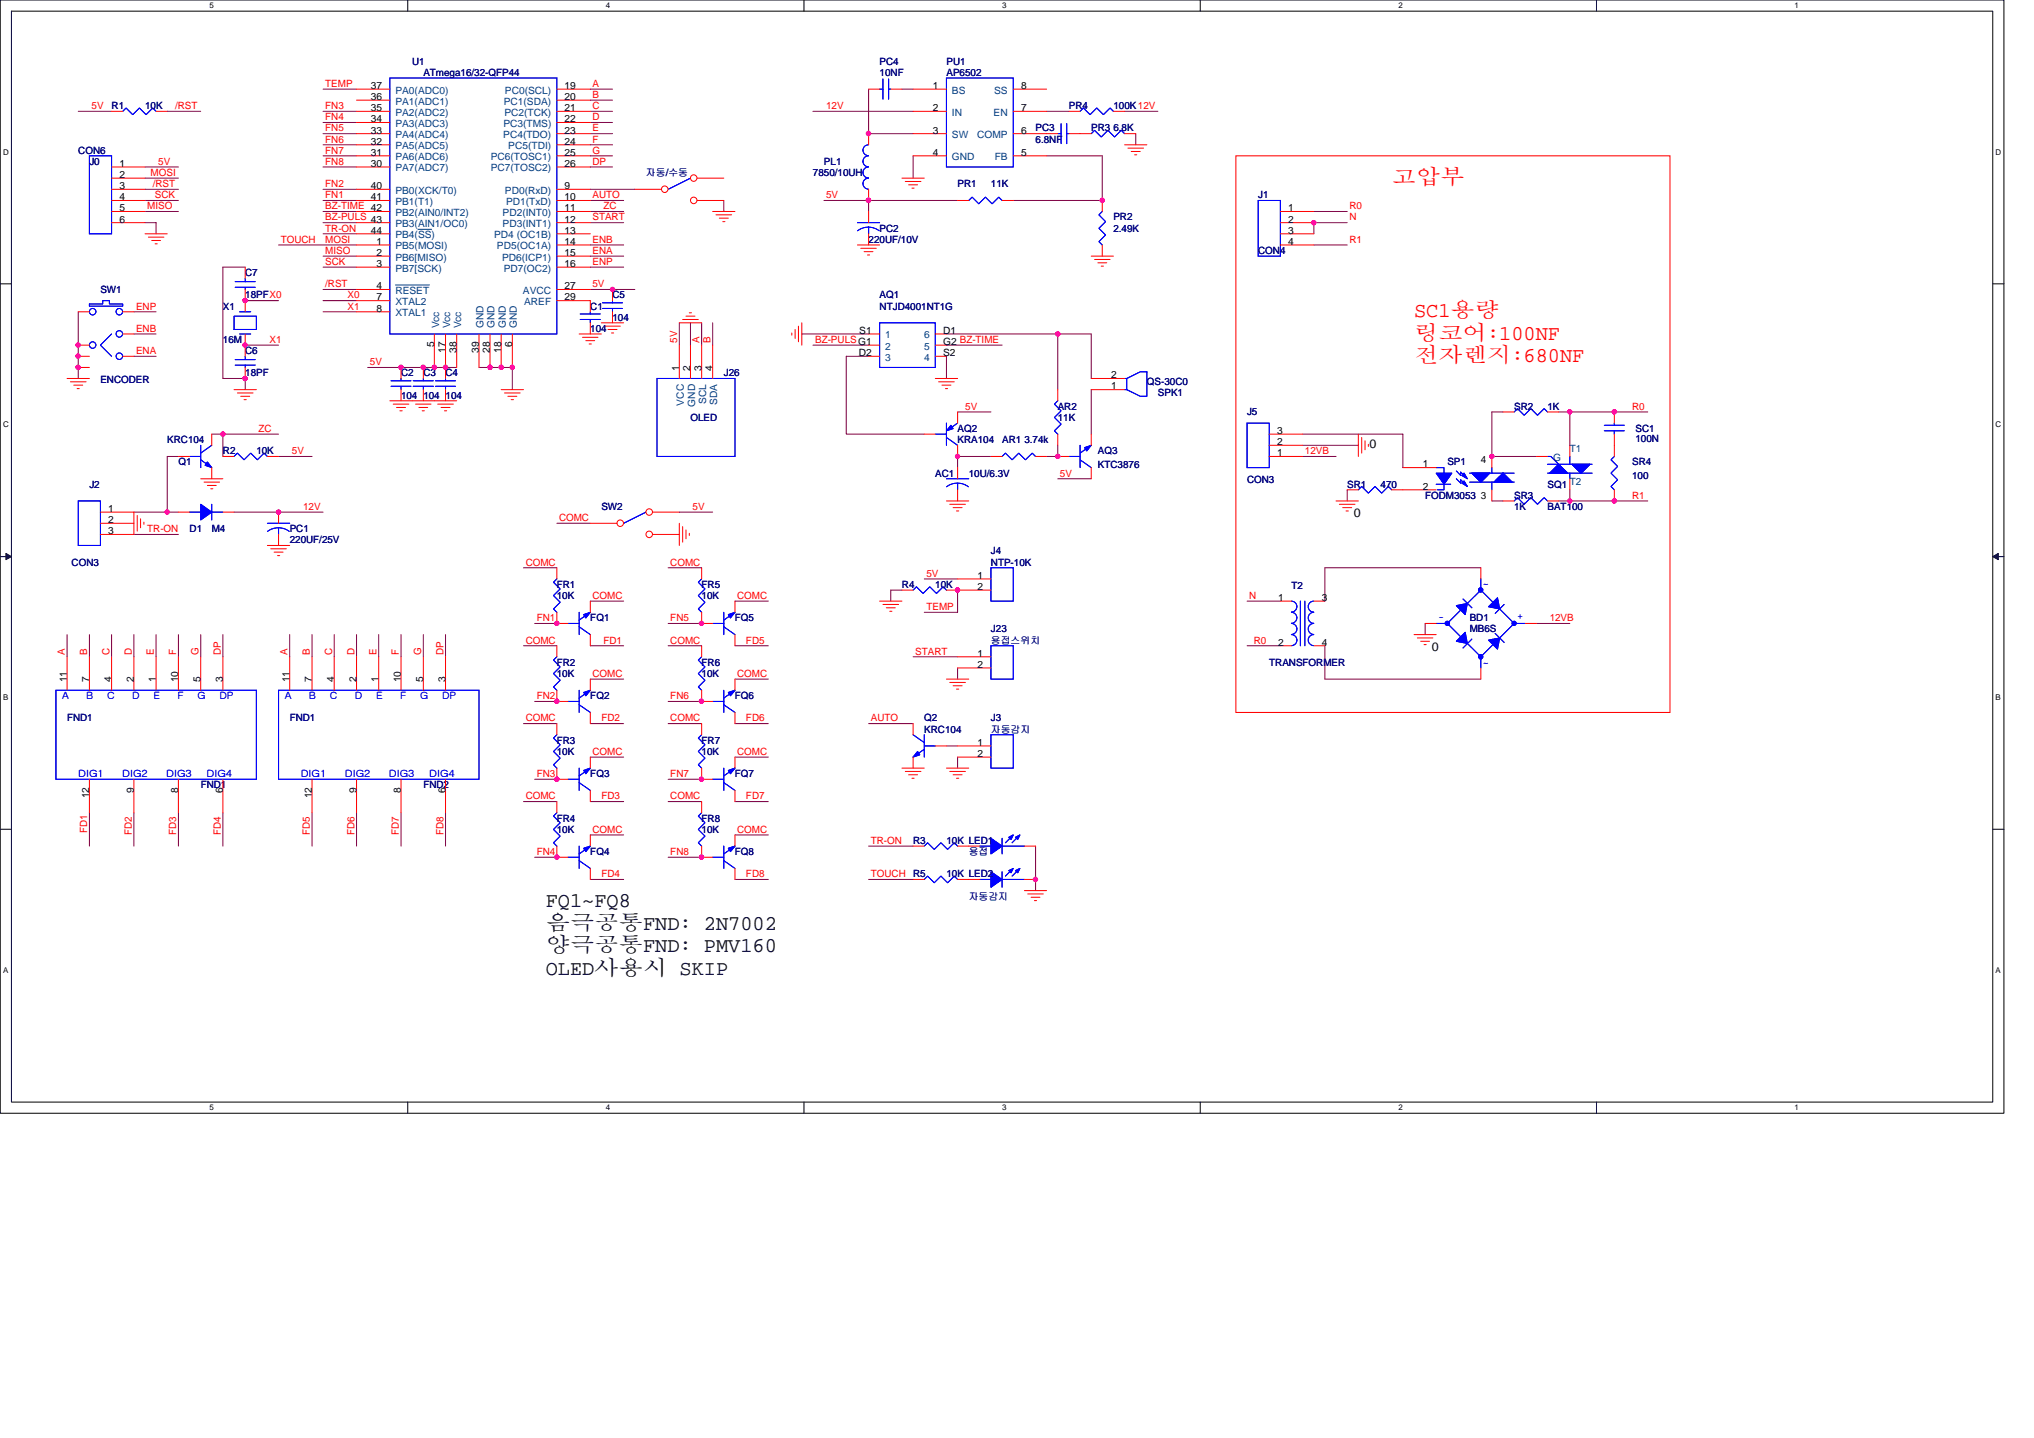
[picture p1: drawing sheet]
<svg xmlns="http://www.w3.org/2000/svg" width="297mm" height="210mm" viewBox="0 0 297 210" stroke-linecap="round" stroke-linejoin="round" font-family="sans-serif">
<defs><g id="words">
<g font-size="3.1" fill="#f00">
<text x="203.2" y="26.8">고압부</text>
<text x="206.5" y="46.3">SC1용량</text>
<text x="206.5" y="49.6">링코어:100NF</text>
<text x="206.5" y="52.9">전자렌지:680NF</text>
</g>
<g font-size="3.1">
<text x="79.7" y="135.8">음극공통FND: 2N7002</text>
<text x="79.7" y="132.5">FQ1~FQ8</text>
<text x="79.7" y="139">양극공통FND: PMV160</text>
<text x="79.7" y="142.3">OLED사용시 SKIP</text>
</g>
<g font-size="1.8">
<text x="200" y="65.5">0</text>
<text x="197.7" y="75.6">0</text>
<text x="209.1" y="95.1">0</text>
</g>
<g font-size="1.5" fill="#000080">
<text x="60.2" y="9.4">U1</text>
<text x="61.8" y="11.1">ATmega16/32-QFP44</text>
<text x="128.5" y="9.4">PC4</text>
<text x="128.5" y="11.1">10NF</text>
<text x="138.2" y="9.4">PU1</text>
<text x="138.2" y="11.1">AP6502</text>
<text x="16.3" y="15.9">R1</text>
<text x="21.2" y="15.9">10K</text>
<text x="156.1" y="15.9">PR4</text>
<text x="162.6" y="15.9">100K12V</text>
<text x="11.4" y="22.5">CON6</text>
<text x="151.2" y="19.2">PC3</text>
<text x="151.2" y="20.8">6.8NF</text>
<text x="159.4" y="19.2">PR3 6.8K</text>
<text x="13.1" y="24.1">J0</text>
<text x="94.3" y="25.7">자동/수동</text>
<text x="118.7" y="25.7">7850/10UH</text>
<text x="120.3" y="24.1">PL1</text>
<text x="139.8" y="27.3">PR1</text>
<text x="144.7" y="27.3">11K</text>
<text x="183.7" y="29">J1</text>
<text x="126.8" y="35.5">220UF/10V</text>
<text x="128.5" y="33.8">PC2</text>
<text x="162.6" y="32.2">PR2</text>
<text x="162.6" y="33.8">2.49K</text>
<text x="35.8" y="40.3">C7</text>
<text x="183.7" y="37.1">CON4</text>
<text x="14.7" y="42.8">SW1</text>
<text x="32.6" y="45.2">X1</text>
<text x="35.8" y="43.6">18PFX0</text>
<text x="86.2" y="45.2">C1</text>
<text x="89.4" y="43.6">C5</text>
<text x="89.4" y="46.8">104</text>
<text x="128.5" y="43.6">AQ1</text>
<text x="128.5" y="45.2">NTJD4001NT1G</text>
<text x="32.6" y="50.1">16M</text>
<text x="35.8" y="51.7">C6</text>
<text x="86.2" y="48.5">104</text>
<text x="14.7" y="55.9">ENCODER</text>
<text x="35.8" y="55">18PF</text>
<text x="58.6" y="55">C2</text>
<text x="58.6" y="58.2">104</text>
<text x="61.8" y="55">C3</text>
<text x="61.8" y="58.2">104</text>
<text x="65.1" y="55">C4</text>
<text x="65.1" y="58.2">104</text>
<text x="105.7" y="55">J26</text>
<text x="154.5" y="59.8">AR2</text>
<text x="167.5" y="56.3">QS-30C0</text>
<text x="169.1" y="57.9">SPK1</text>
<text x="221.1" y="59.8">SR2</text>
<text x="226" y="59.8">1K</text>
<text x="24.4" y="64.7">KRC104</text>
<text x="100.8" y="61.5">OLED</text>
<text x="139.8" y="63.1">AQ2</text>
<text x="139.8" y="64.7">KRA104</text>
<text x="146.3" y="64.7">AR1 3.74k</text>
<text x="154.5" y="61.5">11K</text>
<text x="182.1" y="60.6">J5</text>
<text x="238.8" y="63.1">SC1</text>
<text x="238.8" y="64.6">100N</text>
<text x="13.1" y="71.2">J2</text>
<text x="26.1" y="68">Q1</text>
<text x="32.6" y="66.3">R2</text>
<text x="37.4" y="66.3">10K</text>
<text x="136.6" y="69.6">AC1</text>
<text x="141.5" y="69.6">10U/6.3V</text>
<text x="160.3" y="66.3">AQ3</text>
<text x="160.3" y="68.3">KTC3876</text>
<text x="182.1" y="70.6">CON3</text>
<text x="196.7" y="71.2">SR1</text>
<text x="201.6" y="71.2">470</text>
<text x="211.4" y="68">SP1</text>
<text x="226" y="71.2">SQ1 T2</text>
<text x="238.4" y="68">SR4</text>
<text x="238.4" y="69.9">100</text>
<text x="27.7" y="77.7">D1</text>
<text x="30.9" y="77.7">M4</text>
<text x="42.3" y="77.7">PC1</text>
<text x="87.8" y="74.5">SW2</text>
<text x="208.1" y="72.8">FODM3053</text>
<text x="221.1" y="72.8">SR3</text>
<text x="221.1" y="74.5">1K</text>
<text x="226" y="74.5">BAT100</text>
<text x="10.5" y="82.6">CON3</text>
<text x="42.3" y="79.4">220UF/25V</text>
<text x="144.7" y="81">J4</text>
<text x="144.7" y="82.6">NTP-10K</text>
<text x="81.3" y="85.9">FR1</text>
<text x="81.3" y="87.5">10K</text>
<text x="102.5" y="85.9">FR5</text>
<text x="102.5" y="87.5">10K</text>
<text x="131.7" y="85.9">R4</text>
<text x="136.6" y="85.9">10K</text>
<text x="188.6" y="86">T2</text>
<text x="86.2" y="90.7">FQ1</text>
<text x="107.3" y="90.7">FQ5</text>
<text x="144.7" y="92.4">J23</text>
<text x="144.7" y="94">용접스위치</text>
<text x="214.6" y="90.7">BD1</text>
<text x="214.6" y="92.4">MB6S</text>
<text x="81.3" y="97.2">FR2</text>
<text x="81.3" y="98.8">10K</text>
<text x="102.5" y="97.2">FR6</text>
<text x="102.5" y="98.8">10K</text>
<text x="185.4" y="97.2">TRANSFORMER</text>
<text x="9.8" y="105.3">FND1</text>
<text x="42.3" y="105.3">FND1</text>
<text x="86.2" y="102.1">FQ2</text>
<text x="107.3" y="102.1">FQ6</text>
<text x="135" y="105.3">Q2</text>
<text x="135" y="107">KRC104</text>
<text x="144.7" y="105.3">J3</text>
<text x="144.7" y="107">자동감지</text>
<text x="81.3" y="108.6">FR3</text>
<text x="81.3" y="110.2">10K</text>
<text x="86.2" y="113.5">FQ3</text>
<text x="102.5" y="108.6">FR7</text>
<text x="102.5" y="110.2">10K</text>
<text x="107.3" y="113.5">FQ7</text>
<text x="29.3" y="115.1">FND1</text>
<text x="61.8" y="115.1">FND2</text>
<text x="81.3" y="120">FR4</text>
<text x="102.5" y="120">FR8</text>
<text x="81.3" y="121.6">10K</text>
<text x="86.2" y="124.9">FQ4</text>
<text x="102.5" y="121.6">10K</text>
<text x="107.3" y="124.9">FQ8</text>
<text x="133.3" y="123.2">R3</text>
<text x="138.2" y="123.2">10K LED1</text>
<text x="141.5" y="124.9">용접</text>
<text x="133.3" y="128.1">R5</text>
<text x="138.2" y="128.1">10K LED2</text>
<text x="141.5" y="131.4">자동감지</text>
</g>
<g font-size="1.5" fill="#f00">
<text x="13.4" y="15.9">5V</text>
<text x="25.6" y="15.9">/RST</text>
<text x="47.5" y="15.9">FN3</text>
<text x="47.5" y="17.6">FN4</text>
<text x="47.5" y="12.7">TEMP</text>
<text x="86.5" y="17.6">D</text>
<text x="86.5" y="14.3">B</text>
<text x="86.5" y="12.7">A</text>
<text x="86.5" y="15.9">C</text>
<text x="120.6" y="15.9">12V</text>
<text x="47.5" y="19.2">FN5</text>
<text x="47.5" y="20.8">FN6</text>
<text x="47.5" y="22.4">FN7</text>
<text x="86.5" y="19.2">E</text>
<text x="86.5" y="20.8">F</text>
<text x="86.5" y="22.4">G</text>
<text x="22" y="25.7">MOSI</text>
<text x="22.3" y="27.3">/RST</text>
<text x="22.6" y="29">SCK</text>
<text x="23.1" y="24.1">5V</text>
<text x="47.5" y="24.1">FN8</text>
<text x="47.5" y="27.3">FN2</text>
<text x="47.5" y="29">FN1</text>
<text x="86.5" y="24.1">DP</text>
<text x="86.5" y="29">AUTO</text>
<text x="120.6" y="29">5V</text>
<text x="21.5" y="30.6">MISO</text>
<text x="41" y="35.5">TOUCH</text>
<text x="47.5" y="33.8">TR-ON</text>
<text x="47.5" y="30.6">BZ-TIME 42</text>
<text x="47.5" y="32.2">BZ-PULS 43</text>
<text x="47.5" y="35.5">MOSI</text>
<text x="86.5" y="35.5">ENB</text>
<text x="86.5" y="32.2">START</text>
<text x="88.1" y="30.6">ZC</text>
<text x="197.1" y="30.6">R0</text>
<text x="197.1" y="32.2">N</text>
<text x="197.1" y="35.5">R1</text>
<text x="47.5" y="37.1">MISO</text>
<text x="47.5" y="38.7">SCK</text>
<text x="47.5" y="42">/RST</text>
<text x="86.5" y="37.1">ENA</text>
<text x="86.5" y="38.7">ENP</text>
<text x="86.5" y="42">5V</text>
<text x="19.9" y="45.2">ENP</text>
<text x="50.8" y="45.2">X1</text>
<text x="50.8" y="43.6">X0</text>
<text x="19.9" y="48.5">ENB</text>
<text x="19.9" y="51.7">ENA</text>
<text x="39.4" y="50.1">X1</text>
<text x="54" y="53.3">5V</text>
<text x="98.9" y="50.1" transform="rotate(-90 98.9 50.1)">5V</text>
<text x="102.1" y="50.1" transform="rotate(-90 102.1 50.1)">A</text>
<text x="103.8" y="50.1" transform="rotate(-90 103.8 50.1)">B</text>
<text x="119" y="50.1">BZ-PULSG1</text>
<text x="141" y="59.8">5V</text>
<text x="238.4" y="59.8">R0</text>
<text x="37.8" y="63.1">ZC</text>
<text x="42.6" y="66.3">5V</text>
<text x="154.8" y="69.6">5V</text>
<text x="190.6" y="66.3">12VB</text>
<text x="21.5" y="77.7">TR-ON</text>
<text x="44.3" y="74.5">12V</text>
<text x="81.6" y="76.1">COMC</text>
<text x="101.2" y="74.5">5V</text>
<text x="238.4" y="72.8">R1</text>
<text x="76.8" y="82.6">COMC</text>
<text x="97.9" y="82.6">COMC</text>
<text x="86.5" y="87.5">COMC</text>
<text x="107.7" y="87.5">COMC</text>
<text x="135.3" y="89.1">TEMP</text>
<text x="135.3" y="84.2">5V</text>
<text x="182.4" y="87.5">N</text>
<text x="9.5" y="95.6" transform="rotate(-90 9.5 95.6)">A</text>
<text x="12.7" y="95.6" transform="rotate(-90 12.7 95.6)">B</text>
<text x="16" y="95.6" transform="rotate(-90 16 95.6)">C</text>
<text x="19.2" y="95.6" transform="rotate(-90 19.2 95.6)">D</text>
<text x="22.5" y="95.6" transform="rotate(-90 22.5 95.6)">E</text>
<text x="25.7" y="95.6" transform="rotate(-90 25.7 95.6)">F</text>
<text x="29" y="95.6" transform="rotate(-90 29 95.6)">G</text>
<text x="32.2" y="95.6" transform="rotate(-90 32.2 95.6)">DP</text>
<text x="42" y="95.6" transform="rotate(-90 42 95.6)">A</text>
<text x="45.3" y="95.6" transform="rotate(-90 45.3 95.6)">B</text>
<text x="48.5" y="95.6" transform="rotate(-90 48.5 95.6)">C</text>
<text x="51.7" y="95.6" transform="rotate(-90 51.7 95.6)">D</text>
<text x="55" y="95.6" transform="rotate(-90 55 95.6)">E</text>
<text x="58.2" y="95.6" transform="rotate(-90 58.2 95.6)">F</text>
<text x="61.5" y="95.6" transform="rotate(-90 61.5 95.6)">G</text>
<text x="64.7" y="95.6" transform="rotate(-90 64.7 95.6)">DP</text>
<text x="76.8" y="94">COMC</text>
<text x="78.4" y="90.7">FN1</text>
<text x="88.1" y="94">FD1</text>
<text x="97.9" y="90.7">FN5</text>
<text x="97.9" y="94">COMC</text>
<text x="108.9" y="94">FD5</text>
<text x="133.7" y="95.6">START</text>
<text x="183.1" y="94">R0</text>
<text x="226.3" y="90.7">12VB</text>
<text x="86.5" y="98.8">COMC</text>
<text x="107.7" y="98.8">COMC</text>
<text x="76.8" y="105.3">COMC</text>
<text x="78.4" y="102.1">FN2</text>
<text x="87.8" y="105.3">FD2</text>
<text x="97.9" y="102.1">FN6</text>
<text x="97.9" y="105.3">COMC</text>
<text x="108.9" y="105.3">FD6</text>
<text x="127.2" y="105.3">AUTO</text>
<text x="78.4" y="113.5">FN3</text>
<text x="86.5" y="110.2">COMC</text>
<text x="97.9" y="113.5">FN7</text>
<text x="107.7" y="110.2">COMC</text>
<text x="76.8" y="116.7">COMC</text>
<text x="87.8" y="116.7">FD3</text>
<text x="97.9" y="116.7">COMC</text>
<text x="108.9" y="116.7">FD7</text>
<text x="12.7" y="121.6" transform="rotate(-90 12.7 121.6)">FD1</text>
<text x="19.2" y="121.9" transform="rotate(-90 19.2 121.9)">FD2</text>
<text x="25.7" y="121.9" transform="rotate(-90 25.7 121.9)">FD3</text>
<text x="32.2" y="121.9" transform="rotate(-90 32.2 121.9)">FD4</text>
<text x="45.3" y="121.9" transform="rotate(-90 45.3 121.9)">FD5</text>
<text x="51.7" y="121.9" transform="rotate(-90 51.7 121.9)">FD6</text>
<text x="58.2" y="121.9" transform="rotate(-90 58.2 121.9)">FD7</text>
<text x="64.7" y="121.9" transform="rotate(-90 64.7 121.9)">FD8</text>
<text x="78.4" y="124.9">FN4</text>
<text x="86.5" y="121.6">COMC</text>
<text x="97.9" y="124.9">FN8</text>
<text x="107.7" y="121.6">COMC</text>
<text x="127.2" y="123.2">TR-ON</text>
<text x="87.8" y="128.1">FD4</text>
<text x="108.9" y="128.1">FD8</text>
<text x="127.2" y="128.1">TOUCH</text>
</g>
<g font-size="1.5">
<text x="54.1" y="17.9">34</text>
<text x="54.1" y="13">37</text>
<text x="54.1" y="14.6">36</text>
<text x="54.1" y="16.2">35</text>
<text x="82.5" y="16.2">21</text>
<text x="82.5" y="17.9">22</text>
<text x="82.5" y="14.6">20</text>
<text x="82.5" y="13">19</text>
<text x="136.2" y="13">1</text>
<text x="136.2" y="16.2">2</text>
<text x="149.1" y="16.2">7</text>
<text x="149.1" y="13">8</text>
<text x="54.1" y="19.5">33</text>
<text x="54.1" y="21.1">32</text>
<text x="54.1" y="22.7">31</text>
<text x="82.5" y="21.1">24</text>
<text x="82.5" y="22.7">25</text>
<text x="82.5" y="19.5">23</text>
<text x="136.2" y="19.5">3</text>
<text x="136.2" y="22.7">4</text>
<text x="149.1" y="22.7">5</text>
<text x="149.1" y="19.5">6</text>
<text x="17.4" y="24.4">1</text>
<text x="17.4" y="26">2</text>
<text x="17.4" y="27.6">3</text>
<text x="17.4" y="29.3">4</text>
<text x="54.1" y="29.3">41</text>
<text x="54.1" y="24.4">30</text>
<text x="54.1" y="27.6">40</text>
<text x="82.5" y="27.6">9</text>
<text x="82.5" y="29.3">10</text>
<text x="82.5" y="24.4">26</text>
<text x="17.4" y="30.9">5</text>
<text x="17.4" y="32.5">6</text>
<text x="54.1" y="34.1">44</text>
<text x="55" y="35.8">1</text>
<text x="82.5" y="30.9">11</text>
<text x="82.5" y="32.5">12</text>
<text x="82.5" y="35.8">14</text>
<text x="82.5" y="34.1">13</text>
<text x="188.1" y="30.9">1</text>
<text x="188.1" y="32.5">2</text>
<text x="188.1" y="34.1">3</text>
<text x="188.1" y="35.8">4</text>
<text x="55" y="39">3</text>
<text x="55" y="37.4">2</text>
<text x="82.5" y="39">16</text>
<text x="82.5" y="37.4">15</text>
<text x="55" y="43.9">7</text>
<text x="55" y="45.5">8</text>
<text x="55" y="42.2">4</text>
<text x="82.5" y="42.2">27</text>
<text x="82.5" y="43.9">29</text>
<text x="63.4" y="50.7" transform="rotate(-90 63.4 50.7)">5</text>
<text x="65" y="51.6" transform="rotate(-90 65 51.6)">17</text>
<text x="66.7" y="51.6" transform="rotate(-90 66.7 51.6)">38</text>
<text x="69.9" y="51.6" transform="rotate(-90 69.9 51.6)">39</text>
<text x="71.5" y="51.6" transform="rotate(-90 71.5 51.6)">28</text>
<text x="73.2" y="51.6" transform="rotate(-90 73.2 51.6)">18</text>
<text x="74.8" y="50.7" transform="rotate(-90 74.8 50.7)">6</text>
<text x="125.4" y="52">D2</text>
<text x="125.5" y="48.7">S1</text>
<text x="137.7" y="52">S2</text>
<text x="137.7" y="50.4">G2 BZ-TIME</text>
<text x="137.7" y="48.7">D1</text>
<text x="99.2" y="54.1" transform="rotate(-90 99.2 54.1)">1</text>
<text x="100.8" y="54.1" transform="rotate(-90 100.8 54.1)">2</text>
<text x="102.4" y="54.1" transform="rotate(-90 102.4 54.1)">3</text>
<text x="104.1" y="54.1" transform="rotate(-90 104.1 54.1)">4</text>
<text x="162.3" y="56.9">1</text>
<text x="162.3" y="55.2">2</text>
<text x="186.5" y="65">2</text>
<text x="186.5" y="63.4">3</text>
<text x="186.5" y="66.6">1</text>
<text x="207.8" y="68.3">1</text>
<text x="207.8" y="71.5">2</text>
<text x="216.3" y="67.6">4</text>
<text x="15.8" y="74.8">1</text>
<text x="15.8" y="76.4">2</text>
<text x="216.3" y="72.8">3</text>
<text x="15.8" y="78">3</text>
<text x="142.7" y="84.5">1</text>
<text x="142.7" y="86.1">2</text>
<text x="186.6" y="87.8">1</text>
<text x="193" y="87.8">3</text>
<text x="142.7" y="95.9">1</text>
<text x="186.6" y="94.3">2</text>
<text x="193" y="94.3">4</text>
<text x="9.8" y="99.7" transform="rotate(-90 9.8 99.7)">11</text>
<text x="13" y="99.7" transform="rotate(-90 13 99.7)">7</text>
<text x="16.3" y="99.7" transform="rotate(-90 16.3 99.7)">4</text>
<text x="19.5" y="99.7" transform="rotate(-90 19.5 99.7)">2</text>
<text x="22.8" y="99.7" transform="rotate(-90 22.8 99.7)">1</text>
<text x="26" y="99.7" transform="rotate(-90 26 99.7)">10</text>
<text x="29.3" y="99.7" transform="rotate(-90 29.3 99.7)">5</text>
<text x="32.5" y="99.7" transform="rotate(-90 32.5 99.7)">3</text>
<text x="42.3" y="99.7" transform="rotate(-90 42.3 99.7)">11</text>
<text x="45.5" y="99.7" transform="rotate(-90 45.5 99.7)">7</text>
<text x="48.8" y="99.7" transform="rotate(-90 48.8 99.7)">4</text>
<text x="52" y="99.7" transform="rotate(-90 52 99.7)">2</text>
<text x="55.3" y="99.7" transform="rotate(-90 55.3 99.7)">1</text>
<text x="58.5" y="99.7" transform="rotate(-90 58.5 99.7)">10</text>
<text x="61.8" y="99.7" transform="rotate(-90 61.8 99.7)">5</text>
<text x="65" y="99.7" transform="rotate(-90 65 99.7)">3</text>
<text x="142.7" y="97.5">2</text>
<text x="142.7" y="108.9">1</text>
<text x="142.7" y="110.5">2</text>
<text x="13" y="116.6" transform="rotate(-90 13 116.6)">12</text>
<text x="19.5" y="115.8" transform="rotate(-90 19.5 115.8)">9</text>
<text x="26" y="115.8" transform="rotate(-90 26 115.8)">8</text>
<text x="32.5" y="115.8" transform="rotate(-90 32.5 115.8)">6</text>
<text x="45.5" y="116.6" transform="rotate(-90 45.5 116.6)">12</text>
<text x="52" y="115.8" transform="rotate(-90 52 115.8)">9</text>
<text x="58.5" y="115.8" transform="rotate(-90 58.5 115.8)">8</text>
<text x="65" y="115.8" transform="rotate(-90 65 115.8)">6</text>
</g>
<g font-size="1.5" fill="#004080">
<text x="57.7" y="13.7">PA0(ADC0)</text>
<text x="57.7" y="15.3">PA1(ADC1)</text>
<text x="57.7" y="16.9">PA2(ADC2)</text>
<text x="73.6" y="15.3">PC1(SDA)</text>
<text x="73.7" y="16.9">PC2(TCK)</text>
<text x="73.7" y="13.7">PC0(SCL)</text>
<text x="139" y="13.7">BS</text>
<text x="139" y="16.9">IN</text>
<text x="145.1" y="16.9">EN</text>
<text x="145.2" y="13.7">SS</text>
<text x="57.7" y="20.2">PA4(ADC4)</text>
<text x="57.7" y="21.8">PA5(ADC5)</text>
<text x="57.7" y="23.4">PA6(ADC6)</text>
<text x="57.7" y="18.5">PA3(ADC3)</text>
<text x="71.7" y="23.4">PC6(TOSC1)</text>
<text x="73.5" y="20.2">PC4(TDO)</text>
<text x="73.5" y="18.5">PC3(TMS)</text>
<text x="74.2" y="21.8">PC5(TDI)</text>
<text x="139" y="20.2">SW</text>
<text x="139" y="23.4">GND</text>
<text x="142.7" y="20.2">COMP</text>
<text x="145.3" y="23.4">FB</text>
<text x="57.7" y="29.9">PB1(T1)</text>
<text x="57.7" y="25">PA7(ADC7)</text>
<text x="57.7" y="28.3">PB0(XCK/T0)</text>
<text x="71.7" y="25">PC7(TOSC2)</text>
<text x="73.7" y="28.3">PD0(RxD)</text>
<text x="73.9" y="29.9">PD1(TxD)</text>
<text x="57.7" y="31.5">PB2(AIN0/INT2)</text>
<text x="57.7" y="33.2">PB3(AIN1/OC0)</text>
<text x="57.7" y="34.8">PB4(SS)</text>
<text x="72.2" y="34.8">PD4 (OC1B)</text>
<text x="73.4" y="31.5">PD2(INT0)</text>
<text x="73.4" y="33.2">PD3(INT1)</text>
<text x="57.7" y="39.7">PB7[SCK)</text>
<text x="57.7" y="38.1">PB6[MISO)</text>
<text x="57.7" y="36.4">PB5(MOSI)</text>
<text x="72.6" y="36.4">PD5(OC1A)</text>
<text x="73.3" y="38.1">PD6(ICP1)</text>
<text x="73.6" y="39.7">PD7(OC2)</text>
<text x="57.7" y="44.6">XTAL2</text>
<text x="57.7" y="46.2">XTAL1</text>
<text x="57.7" y="42.9">RESET</text>
<text x="64.1" y="48" transform="rotate(-90 64.1 48)">Vcc</text>
<text x="65.7" y="48" transform="rotate(-90 65.7 48)">Vcc</text>
<text x="67.4" y="48" transform="rotate(-90 67.4 48)">Vcc</text>
<text x="70.6" y="48" transform="rotate(-90 70.6 48)">GND</text>
<text x="72.2" y="48" transform="rotate(-90 72.2 48)">GND</text>
<text x="73.9" y="48" transform="rotate(-90 73.9 48)">GND</text>
<text x="75.5" y="48" transform="rotate(-90 75.5 48)">GND</text>
<text x="76.4" y="42.9">AVCC</text>
<text x="76.5" y="44.6">AREF</text>
<text x="129.3" y="49.4">1</text>
<text x="129.3" y="51.1">2</text>
<text x="129.3" y="52.7">3</text>
<text x="135" y="52.7">4</text>
<text x="135" y="51.1">5</text>
<text x="135" y="49.4">6</text>
<text x="99.9" y="59.2" transform="rotate(-90 99.9 59.2)">VCC</text>
<text x="101.5" y="59.4" transform="rotate(-90 101.5 59.4)">GND</text>
<text x="103.1" y="59" transform="rotate(-90 103.1 59)">SCL</text>
<text x="104.8" y="59.1" transform="rotate(-90 104.8 59.1)">SDA</text>
<text x="226.8" y="67.3">G</text>
<text x="229.3" y="66">T1</text>
</g>
<g font-size="1.5" fill="#00f">
<text x="216.6" y="85.7">~</text>
<text x="210.1" y="90.6">-</text>
<text x="221.6" y="90.4">+</text>
<text x="216.6" y="97.2">~</text>
<text x="9.1" y="102">A</text>
<text x="12.6" y="102">B</text>
<text x="15.7" y="102">C</text>
<text x="19.3" y="102">D</text>
<text x="22.4" y="102">E</text>
<text x="25.9" y="102">F</text>
<text x="28.8" y="102">G</text>
<text x="32" y="102">DP</text>
<text x="41.6" y="102">A</text>
<text x="45.1" y="102">B</text>
<text x="48.2" y="102">C</text>
<text x="51.8" y="102">D</text>
<text x="54.9" y="102">E</text>
<text x="58.4" y="102">F</text>
<text x="61.4" y="102">G</text>
<text x="64.6" y="102">DP</text>
<text x="11.4" y="113.4">DIG1</text>
<text x="17.8" y="113.4">DIG2</text>
<text x="24.3" y="113.4">DIG3</text>
<text x="30.2" y="113.4">DIG4</text>
<text x="43.9" y="113.4">DIG1</text>
<text x="50.4" y="113.4">DIG2</text>
<text x="56.8" y="113.4">DIG3</text>
<text x="62.7" y="113.4">DIG4</text>
</g>
<g font-size="1.2">
<text x="30.6" y="1.2">5</text>
<text x="88.5" y="1.2">4</text>
<text x="146.3" y="1.2">3</text>
<text x="204.2" y="1.2">2</text>
<text x="262.1" y="1.2">1</text>
<text x=".5" y="22.6">D</text>
<text x="291.4" y="22.6">D</text>
<text x=".5" y="62.4">C</text>
<text x="291.4" y="62.4">C</text>
<text x=".5" y="102.2">B</text>
<text x="291.4" y="102.2">B</text>
<text x=".5" y="142">A</text>
<text x="291.4" y="142">A</text>
<text x="30.6" y="162.2">5</text>
<text x="88.5" y="162.2">4</text>
<text x="146.3" y="162.2">3</text>
<text x="204.2" y="162.2">2</text>
<text x="262.1" y="162.2">1</text>
</g>
</g></defs>
<path d="M0 0h292.6v162.6h-292.6zM1.7 1.6h289.3v159.3h-289.3z" fill="none" stroke="#000" stroke-width=".15"/>
<g fill="#fff">
<path d="M30.6 .2h.6v1.3h-.6z"/>
<path d="M30.6 161.1h.6v1.3h-.6z"/>
</g>
<path d="M59.5 0v1.6M59.5 160.9v1.7" fill="none" stroke="#000" stroke-width=".15"/>
<g fill="#fff">
<path d="M88.5 .2h.6v1.3h-.6z"/>
<path d="M88.5 161.1h.6v1.3h-.6z"/>
</g>
<path d="M117.4 0v1.6M117.4 160.9v1.7" fill="none" stroke="#000" stroke-width=".15"/>
<g fill="#fff">
<path d="M146.3 .2h.7v1.3h-.7z"/>
<path d="M146.3 161.1h.7v1.3h-.7z"/>
</g>
<path d="M175.3 0v1.6M175.3 160.9v1.7" fill="none" stroke="#000" stroke-width=".15"/>
<g fill="#fff">
<path d="M204.2 .2h.6v1.3h-.6z"/>
<path d="M204.2 161.1h.6v1.3h-.6z"/>
</g>
<path d="M233.1 0v1.6M233.1 160.9v1.7" fill="none" stroke="#000" stroke-width=".15"/>
<g fill="#fff">
<path d="M262.1 .2h.6v1.3h-.6z"/>
<path d="M262.1 161.1h.6v1.3h-.6z"/>
<path d="M.5 21.5h.8v1.3h-.8z"/>
<path d="M291.4 21.5h.9v1.3h-.9z"/>
<path d="M.5 61.3h.8v1.3h-.8z"/>
<path d="M291.4 61.3h.9v1.3h-.9z"/>
</g>
<path d="M0 41.4h1.7M291 41.4h1.6" fill="none" stroke="#000" stroke-width=".15"/>
<g fill="#fff">
<path d="M.5 101.2h.7v1.3h-.7z"/>
<path d="M291.4 101.2h.8v1.3h-.8z"/>
</g>
<path d="M0 81.3h1.7M291 81.3h1.6" fill="none" stroke="#000" stroke-width=".15"/>
<path d="M.9 80.8l.8 .5-.8 .4zM291 81.3l.8-.5v.9z" fill="#000" stroke="#000" stroke-width=".15"/>
<g fill="#fff">
<path d="M.5 141h.7v1.3h-.7z"/>
<path d="M291.4 141h.8v1.3h-.8z"/>
</g>
<path d="M0 121.1h1.7M291 121.1h1.6" fill="none" stroke="#000" stroke-width=".15"/>
<g fill="none" stroke="#800040" stroke-width=".15">
<path d="M11.4 16.3h4.9M24.4 16.3h4.9M47.2 13h4.9M47.2 16.3h4.9M47.2 19.5h4.9M47.2 17.9h4.9M86.2 17.9h3.2M86.2 19.5h3.2M86.2 14.6h3.2M86.2 13h3.2M86.2 16.3h3.2M118.7 16.3h14.6"/>
<path d="M126.8 13v6.5h6.5M131.7 13h1.6M152.8 16.3h3.3M164.2 16.3h4.9M165.9 19.5v1.6M21.2 26h4.9M21.2 29.3h4.9M21.2 27.6h4.9M21.2 24.4h4.9M21.2 30.9h4.9M21.2 32.5h1.6v1.6M35.8 39h-3.2v16.3h3.2v1.6"/>
<path d="M40.7 35.8h11.4M47.2 27.6h4.9M47.2 21.1h4.9M47.2 22.8h4.9M47.2 24.4h4.9M47.2 34.1h4.9M47.2 29.3h4.9M47.2 30.9h4.9M47.2 32.5h4.9M47.2 37.4h4.9M47.2 39h4.9M86.2 37.4h4.9"/>
<path d="M86.2 35.8h4.9M86.2 39h4.9M86.2 32.5h4.9M86.2 21.1h3.2M86.2 22.8h3.2M86.2 24.4h3.2M86.2 30.9h4.9M86.2 27.6h6.5M86.2 29.3h4.9M105.7 29.3v1.6M120.3 29.3h6.5v1.6M126.8 29.3h13"/>
<path d="M133.3 22.8v3.2M152.8 22.8h8.2v6.5h-13M191.9 30.9h4.8M191.9 35.8h4.8M196.7 32.5h-4.8v1.6M11.4 45.5v9.8M19.6 48.8h3.2M19.6 45.5h3.2M19.6 52h3.2M35.8 50.4h4.9M35.8 43.9h4.9M47.2 42.3h4.9"/>
<path d="M47.2 45.5h4.9M47.2 43.9h4.9M53.7 53.7h13M70 53.7h4.8v3.2M86.2 42.3h6.5M99.2 47.1v3.3M100.8 47.1v3.3M102.5 47.1v3.3M104.1 47.1v3.3M117.1 48.8h9.7M118.7 50.4h8.1M126.8 52h-3.2v11.4h11.4"/>
<path d="M138.2 52v3.3M138.2 50.4h8.1M138.2 48.8h16.3v8.1M154.5 48.8h4.9v6.5M159.4 56.9v6.5M19.6 78h6.5M19.6 74.8h4.8M24.4 74.8h1.7M26.1 66.7h-1.7v8.1M30.9 63.4h1.7M32.6 63.4h8.1M32.6 63.4v3.3"/>
<path d="M34.2 74.8h13M40.7 66.7h4.9M81.3 76.4h4.9M99.2 74.8h4.9M139.8 60.2h4.9M144.7 66.7h-4.9v1.6M154.5 69.9h4.9M154.5 65v1.7h-1.7M190.2 66.7h4.9M190.2 63.4h14.7v4.9M190.2 65h8.2M196.7 71.5v1.7"/>
<path d="M217.9 73.2h1.6M219.5 60.2h-1.6v6.5h6.5M227.6 73.2h1.7M227.6 60.2h1.7M229.3 73.2h11.3M229.3 60.2h11.3M229.3 71.5v1.7M229.3 60.2v4.8M9.8 92.7v3.2M13.1 92.7v3.2M16.3 92.7v3.2M19.6 92.7v3.2"/>
<path d="M22.8 92.7v3.2M26.1 92.7v3.2M29.3 92.7v3.2M32.6 92.7v3.2M42.3 92.7v3.2M45.6 92.7v3.2M48.8 92.7v3.2M52.1 92.7v3.2M55.3 92.7v3.2M58.6 92.7v3.2M61.8 92.7v3.2M65.1 92.7v3.2"/>
<path d="M76.5 82.9h4.8M76.5 94.3h4.8M78.1 91h3.2M86.2 99.2h4.9M86.2 94.3h4.9M86.2 87.8h4.9M97.6 91h4.9M97.6 82.9h4.9M97.6 94.3h4.9M107.3 99.2h4.9M107.3 87.8h4.9M107.3 94.3h4.9"/>
<path d="M131.7 86.2h-1.6v1.6M133.3 95.9h6.5M135 84.5h4.8M139.8 97.5v1.7M139.8 86.2v3.2h-4.8M182.1 87.8h4.9M182.1 94.3h4.9M193.5 94.3v4.9h22.8M208.1 91v1.7M216.3 82.9h-22.8v4.9M224.4 91h4.9M13.1 118.7v4.8"/>
<path d="M19.6 118.7v4.8M26.1 118.7v4.8M32.6 118.7v4.8M45.6 118.7v4.8M52.1 118.7v4.8M58.6 118.7v4.8M65.1 118.7v4.8M76.5 117.1h4.8M76.5 105.7h4.8M78.1 102.4h3.2M78.1 113.8h3.2M86.2 110.6h4.9"/>
<path d="M86.2 105.7h4.9M86.2 117.1h4.9M97.6 102.4h4.9M97.6 113.8h4.9M97.6 105.7h4.9M97.6 117.1h4.9M107.3 110.6h4.9M107.3 117.1h4.9M107.3 105.7h4.9M126.8 105.7h6.5M138.2 108.9h1.6M139.8 110.6v1.6"/>
<path d="M78.1 125.2h3.2M86.2 121.9h4.9M86.2 128.4h4.9M97.6 125.2h4.9M107.3 121.9h4.9M107.3 128.4h4.9M126.8 128.4h6.5M126.8 123.5h6.5M151.2 123.5v6.5"/>
</g>
<g fill="#f0f" stroke="#f0f" stroke-width=".15">
<circle cx="65.1" cy="53.6" r=".32"/>
<circle cx="63.4" cy="53.6" r=".32"/>
<circle cx="58.5" cy="53.6" r=".32"/>
<circle cx="126.8" cy="29.2" r=".32"/>
<circle cx="161" cy="29.2" r=".32"/>
<circle cx="126.8" cy="19.5" r=".32"/>
<circle cx="102.4" cy="91" r=".31"/>
<circle cx="102.4" cy="102.4" r=".32"/>
<circle cx="102.4" cy="113.8" r=".32"/>
<circle cx="102.4" cy="125.2" r=".32"/>
<circle cx="40.7" cy="74.8" r=".31"/>
<circle cx="81.3" cy="91" r=".31"/>
<circle cx="81.3" cy="102.4" r=".32"/>
<circle cx="81.3" cy="113.8" r=".32"/>
<circle cx="81.3" cy="125.2" r=".32"/>
<circle cx="61.8" cy="53.6" r=".32"/>
<circle cx="24.4" cy="74.8" r=".31"/>
<circle cx="32.5" cy="63.4" r=".32"/>
<circle cx="74.8" cy="53.6" r=".32"/>
<circle cx="73.2" cy="53.6" r=".32"/>
<circle cx="71.6" cy="53.6" r=".32"/>
<circle cx="35.8" cy="55.3" r=".32"/>
<circle cx="35.8" cy="50.4" r=".31"/>
<circle cx="35.8" cy="43.9" r=".32"/>
<circle cx="89.5" cy="42.3" r=".31"/>
<circle cx="11.4" cy="50.4" r=".31"/>
<circle cx="11.4" cy="53.6" r=".32"/>
<circle cx="11.4" cy="52" r=".32"/>
<circle cx="191.8" cy="32.5" r=".32"/>
<circle cx="235.7" cy="73.1" r=".32"/>
<circle cx="229.2" cy="73.1" r=".32"/>
<circle cx="235.7" cy="60.1" r=".32"/>
<circle cx="217.9" cy="66.6" r=".31"/>
<circle cx="229.2" cy="60.1" r=".32"/>
<circle cx="151.2" cy="128.4" r=".32"/>
<circle cx="139.8" cy="86.1" r=".32"/>
<circle cx="154.5" cy="48.8" r=".32"/>
<circle cx="139.8" cy="66.6" r=".31"/>
<circle cx="154.5" cy="66.6" r=".31"/>
</g>
<g fill="none" stroke="#f00" stroke-width=".15">
<path d="M21.2 34.1h3.2M21.7 34.6h2.2M22.2 35.1h1.2M22.6 35.6h.4M35.8 39v1.6M104.1 30.9h3.2M104.6 31.4h2.2M105 31.9h1.4M105.6 32.4h.3M125.2 35.8h3.3M125.7 36.3h2.3M126.2 36.7h1.3"/>
<path d="M126.7 37.2h.3M131.7 26h3.3M132.2 26.5h2.3M132.7 27h1.3M133.2 27.5h.3M159.4 37.4h3.2M159.8 37.9h2.3M160.3 38.4h1.3M160.8 38.9h.3M164.2 21.1h3.3M164.7 21.6h2.3M165.2 22.1h1.3"/>
<path d="M165.7 22.6h.3M180.5 22.8h63.4v81.2h-63.4zM9.8 55.3h3.3M10.3 55.8h2.3M10.8 56.2h1.3M11.3 56.7h.3M34.2 56.9h3.2M34.7 57.4h2.3M35.2 57.9h1.3M35.6 58.4h.4M35.8 42.3v1.6M35.8 50.4v1.6"/>
<path d="M35.8 53.7v1.6M57.4 59h2.3M57.9 59.5h1.3M58.4 60h.3M60.7 59h2.2M61.2 59.5h1.3M61.7 60h.3M63.9 59h2.3M64.4 59.5h1.3M64.9 60h.3M66.7 58.5h-9.8M73.2 56.9h3.3"/>
<path d="M73.7 57.4h2.3M74.2 57.9h1.3M74.7 58.4h.3M84.6 48.8h3.2M85.1 49.3h2.2M85.6 49.7h1.2M86 50.2h.4M87.8 47.1h3.3M88.3 47.6h2.3M88.8 48.1h1.3M89.3 48.6h.3M99.2 47.1h3.3"/>
<path d="M99.7 46.7h2.3M100.2 46.2h1.3M100.7 45.7h.3M115.6 48.6v.3M116.1 48.1v1.3M116.6 47.6v2.3M117.1 47.1v3.3M126.8 48.8h1.7M126.8 50.4h1.7M126.8 52h1.7M136.6 55.3h3.2M136.6 48.8h1.6"/>
<path d="M136.6 50.4h1.6M136.6 52h1.6M137.1 55.8h2.3M137.6 56.2h1.3M138.1 56.7h.3M19.6 74.8v3.2M20 75.3v2.3M20.5 75.8v1.3M21 76.2v.4M26.1 66.7h1.6M26.1 74.8h1.6M29.3 69.9h3.3"/>
<path d="M29.8 70.4h2.3M30.3 70.9h1.3M30.8 71.4h.3M30.9 63.4v1.6M30.9 68.3v1.6M32.6 74.8h1.6M39 79.7h3.3M40.7 74.8v1.6M40.7 78v1.7M99.2 76.4v3.3M99.7 76.9v2.3M100.2 77.4v1.3"/>
<path d="M100.7 77.9v.3M138.2 73.2h3.3M138.7 73.6h2.3M139.2 74.1h1.3M139.7 74.6h.3M144.7 66.7h1.6M151.2 66.7h1.6M195.1 73.2h3.3M195.6 73.6h2.3M196.1 74.1h1.3M196.6 74.6h.3M198.4 63.4v3.3"/>
<path d="M198.9 63.9v2.3M199.3 64.4v1.3M199.8 64.9v.3M204.9 68.3h4.8M204.9 71.5h4.8M217.9 66.7v1.6M217.9 71.5v1.7M235.8 60.2v1.6M235.8 63.4v1.6M39.5 80.1h2.3M40 80.6h1.3M40.5 81.1h.3"/>
<path d="M128.5 87.8h3.2M128.9 88.3h2.3M129.4 88.8h1.3M129.9 89.3h.4M138.2 99.2h3.3M138.7 99.7h2.3M206.5 92.7h3.2M207 93.2h2.3M207.5 93.6h1.3M208 94.1h.3M102.5 117.1v1.6M131.7 112.2h3.3"/>
<path d="M132.2 112.6h2.3M132.7 113.1h1.3M133.2 113.6h.3M138.2 112.2h3.3M138.7 112.6h2.3M139.2 100.1h1.3M139.2 113.1h1.3M139.7 100.6h.3M139.7 113.6h.3M102.5 123.5v1.7M149.6 130h3.2M150.1 130.5h2.3"/>
<path d="M150.6 131h1.3M151.1 131.5h.3"/>
</g>
<g fill="none" stroke="#00f" stroke-width=".15">
<path d="M34.4 52.5h2.9M34.4 53.3h2.9M34.4 41.1h2.9M34.4 42h2.9M35.8 53.3v.4M35.8 52v.5M35.8 42v.3M35.8 40.6v.5M128.5 47.1h8.1v6.6h-8.1zM27.7 74.8h1.6M27.7 66.7h1.6M29.3 67.1l1.6 1.2"/>
<path d="M29.3 65v3.3M30.9 73.6v2.3M30.9 74.8h1.7M30.9 65l-1.6 1.2M39 76.4h3.3M39.1 77.6a2.65 2.65 0 0 1 3.1 0M40.7 77.1v.9M94.3 74.8l-3.2 1.6M146.3 66.7l.5-.5 1 .9 1-.9 1 .9 .9-.9 .5 .5M209.7 68.3h1.2v.8M209.7 70.7h2.2M210.9 70.7v.8h-1"/>
<path d="M212.7 69.9l.6 .6v-.4l.7 .6M212.7 68.8l.6 .6v-.5l.7 .7M214.6 70.4h6.5M214.6 69.1h6.5M214.9 69.1l1.4 1.3 1.2-1.3M217.9 68.3v.8M217.9 70.4v1.1M219 69.6l-.8 .8 1.3-1.3 1.3 1.3M234.3 62.9h2.9M234.3 62.1h2.9M235.8 61.8v.3M235.8 62.9v.5"/>
<path d="M102.5 118.7l-.5 .5 1 .9-1 1 1 1-1 1 .5 .4"/>
</g>
<g fill="#00f" stroke="#00f" stroke-width=".15">
<path d="M209.7 69.1h2.3l-1.1 1.6z" fill-rule="evenodd"/>
<path d="M214.9 69.1h2.6l-1.2 1.3z" fill-rule="evenodd"/>
<path d="M219.5 69.1l1.3 1.3h-2.6z" fill-rule="evenodd"/>
<path d="M213.5 70.5l.3-.3 .5 .8z" fill-rule="evenodd"/>
<path d="M213.8 69.1l.5 .8-.8-.5z" fill-rule="evenodd"/>
<path d="M209.7 69.1h2.3l-1.1 1.6z" fill-rule="evenodd"/>
<path d="M214.9 69.1h2.6l-1.2 1.3z" fill-rule="evenodd"/>
<path d="M219.5 69.1l1.3 1.3h-2.6z" fill-rule="evenodd"/>
<path d="M213.5 70.5l.3-.3 .5 .8z" fill-rule="evenodd"/>
<path d="M213.8 69.1l.5 .8-.8-.5z" fill-rule="evenodd"/>
<path d="M29.3 73.6l1.6 1.2-1.6 1.1z" fill-rule="evenodd"/>
<path d="M29.3 73.6l1.6 1.2-1.6 1.1z" fill-rule="evenodd"/>
<path d="M30.3 67.5l.6 .8-1-.4z" fill-rule="evenodd"/>
<path d="M30.3 67.5l.6 .8-1-.4z" fill-rule="evenodd"/>
</g>
<circle cx="90.6" cy="76.4" r=".48" fill="#fff" stroke="#f00" stroke-width=".15"/>
<path d="M86.2 76.4h3.9" fill="none" stroke="#f00" stroke-width=".15"/>
<circle cx="94.8" cy="74.8" r=".48" fill="#fff" stroke="#f00" stroke-width=".15"/>
<path d="M95.3 74.8h3.9" fill="none" stroke="#f00" stroke-width=".15"/>
<circle cx="94.8" cy="78" r=".48" fill="#fff" stroke="#f00" stroke-width=".15"/>
<g fill="none" stroke="#f00" stroke-width=".15">
<path d="M16.3 16.3h1.6M22.8 16.3h1.6M126.8 13h1.7M130.1 13h1.6M133.3 16.3h4.9M133.3 19.5h4.9M133.3 13h4.9M148 16.3h4.8M148 19.5h4.8M148 13h4.8M156.1 16.3h1.6M157.7 19.5h1.7"/>
<path d="M162.6 16.3h1.6M164.2 19.5h1.7M16.3 29.3h4.9M16.3 24.4h4.9M16.3 26h4.9M16.3 27.6h4.9M16.3 30.9h4.9M16.3 32.5h4.9M126.8 30.9v1.6M126.8 34.1v1.7M133.3 22.8h4.9M139.8 29.3h1.7"/>
<path d="M146.3 29.3h1.7M148 22.8h4.8M161 29.3v1.6M161 35.8v1.6M11.4 45.5h1.7M11.4 50.4h1.7M11.4 52h1.7M11.4 53.7h1.7M17.9 45.5h1.7M17.9 48.8h1.7M17.9 52h1.7M35.8 43.9v1.6"/>
<path d="M35.8 48.8v1.6M58.6 53.7v1.6M58.6 56.9v1.6M61.8 53.7v1.6M61.8 56.9v1.6M65.1 53.7v1.6M65.1 56.9v1.6M86.2 43.9v1.6M86.2 47.1v1.7M89.4 42.3v1.6M89.4 45.5v1.6M154.5 56.9v1.6"/>
<path d="M95.3 78h3.9M139.8 68.3v1.6M139.8 71.5v1.7M154.5 66.7h1.6M154.5 63.4v1.6M159.4 63.4v1.6M159.4 68.3v1.6M185.4 66.7h4.8M185.4 65h4.8M185.4 63.4h4.8M196.7 71.5h1.7M203.2 71.5h1.7"/>
<path d="M219.5 73.2h1.6M219.5 60.2h1.6M224.4 66.7h1.6M226 73.2h1.6M226 60.2h1.6M229.3 65v1.7M229.3 69.9v1.6M9.8 95.9v4.9M13.1 95.9v4.9M16.3 95.9v4.9M19.6 95.9v4.9M22.8 95.9v4.9"/>
<path d="M26.1 95.9v4.9M29.3 95.9v4.9M32.6 95.9v4.9M42.3 95.9v4.9M45.6 95.9v4.9M48.8 95.9v4.9M52.1 95.9v4.9M55.3 95.9v4.9M58.6 95.9v4.9M61.8 95.9v4.9M65.1 95.9v4.9M81.3 82.9v1.6"/>
<path d="M81.3 89.4v1.6h1.6M81.3 94.3v1.6M86.2 87.8v1.6M86.2 92.7v1.6M86.2 99.2v1.6M102.5 82.9v1.6M102.5 89.4v1.6M102.5 94.3v1.6M107.3 99.2v1.6M131.7 86.2h1.6M138.2 86.2h6.5M139.8 84.5h4.9"/>
<path d="M139.8 95.9h4.9M139.8 97.5h4.9M13.1 113.8v4.9M19.6 113.8v4.9M26.1 113.8v4.9M32.6 113.8v4.9M45.6 113.8v4.9M52.1 113.8v4.9M58.6 113.8v4.9M65.1 113.8v4.9M81.3 100.8v1.6h1.6M81.3 105.7v1.6"/>
<path d="M81.3 112.2v1.6M86.2 104v1.7M102.5 100.8v1.6h1.6M107.3 104v1.7M133.3 105.7v1.6M133.3 110.6v1.6M136.6 108.9h1.6M81.3 125.2h1.6M86.2 121.9v1.6M86.2 126.8v1.6M102.5 125.2h1.6M107.3 121.9v1.6"/>
<path d="M107.3 126.8v1.6M133.3 123.5h1.7M133.3 128.4h1.7M139.8 123.5h3.3M139.8 128.4h3.3M149.6 123.5h1.6M149.6 128.4h1.6"/>
</g>
<g fill="none" stroke="#00f" stroke-width=".15">
<path d="M17.9 16.3l.5-.5 1 .9 1-.9 .9 .9 1-.9 .5 .5M128.5 13h.4M128.9 11.5v3M129.8 13h.3M129.8 11.5v3M138.2 11.4h9.8v13h-9.8zM157.7 16.3l.5-.5 1 .9 1-.9 .9 .9 1-.9 .5 .5M159.4 19.5l.4-.5 1 1 1-1 1 1 .9-1 .5 .5M13.1 22.8h3.2v11.3h-3.2zM100.8 26l-3.2 1.6M125.2 32.5h3.3M125.2 33.7a2.57 2.57 0 0 1 1.7-.5h-.1a2.59 2.59 0 0 1 1.6 .5"/>
<path d="M126.8 33.2v.9M141.5 29.3l.5-.5 .9 1 1-1 1 1 1-1 .4 .5M161 30.9l-.5 .5 1 1-1 .9 1 1-1 1 .5 .5M13.1 44.4h1.9v-.5h1v.5h1.9v.3h-4.8zM16.3 48.8l-1.6 1.6 1.6 1.6M34.2 46.2h3.2v1.9h-3.2zM35 48.8h1.6M35 45.5h1.6M57.1 56.4h2.9M57.1 55.6h2.9M58.6 55.3v.3M58.6 56.4v.5"/>
<path d="M60.3 56.4h3M60.3 55.6h3M61.8 55.3v.3M61.8 56.4v.5M63.6 56.4h2.9M63.6 55.6h2.9M65.1 55.3v.3M65.1 56.4v.5M84.7 46.7h3M84.7 45.8h3M86.2 45.5v.3M86.2 46.7v.4"/>
<path d="M88 45h2.9M88 44.2h2.9M89.4 43.9v.3M89.4 45v.5M154.5 58.5l-.5 .5 1 1-1 1 1 .9-1 1 .5 .5M138.2 69.9h3.3M138.2 71.1a2.65 2.65 0 0 1 3.2 0M139.8 70.5v1M156.1 66.7h1.6M157.7 67.1l1.7 1.2M157.7 65v3.3M159.4 65l-1.7 1.2"/>
<path d="M182.1 61.8h3.3v6.5h-3.3zM198.4 71.5l.5-.5 .9 1 1-1 1 1 1-1 .4 .5M221.1 73.2l.5-.5 1 .9 1-.9 .9 .9 1-.9 .5 .5M221.1 60.2l.5-.5 1 .9 1-.9 .9 .9 1-.9 .5 .5M226 67.8h6.5M226 66.7h.5l1.1 1.1M226 69.1h6.5M227.6 67.8l1.3 1.3M227.6 67.8l-1.3 1.3M229.3 69.1v.8M229.3 66.7v1.1M232.2 67.8l-1.3 1.3-1.3-1.3 .8 .8"/>
<path d="M81.3 95.9l-.5 .5 1 1-1 1 1 .9-1 1 .5 .5M81.3 84.5l-.5 .5 1 1-1 1 1 .9-1 1 .5 .5M82.9 91h1.7M84.6 91.5l1.6 1.2M84.6 89.4v3.3M86.2 89.4l-1.6 1.2M102.5 84.5l-.5 .5 1 1-1 1 1 .9-1 1 .5 .5M102.5 95.9l-.5 .5 1 1-1 1 1 .9-1 1 .5 .5M133.3 86.2l.5-.5 1 1 1-1 1 1 .9-1 .5 .5M144.7 82.9h3.3v4.9h-3.3zM144.7 94.3h3.3v4.9h-3.3zM8.2 100.8h29.2v13h-29.2z"/>
<path d="M40.7 100.8h29.3v13h-29.3zM81.3 107.3l-.5 .5 1 1-1 .9 1 1-1 1 .5 .5M82.9 102.4h1.7M84.6 102.9l1.6 1.1M84.6 100.8v3.2M86.2 100.8l-1.6 1.1M104.1 102.4h1.6M105.7 102.9l1.6 1.1M105.7 100.8v3.2M107.3 100.8l-1.6 1.1M133.3 107.3l1.7 1.1M135 109.4l-1.7 1.2"/>
<path d="M135 107.3v3.3M135 108.9h1.6M82.9 125.2h1.7M84.6 125.7l1.6 1.1M84.6 123.5v3.3M86.2 123.5l-1.6 1.2M104.1 125.2h1.6M105.7 125.7l1.6 1.1M105.7 123.5v3.3M107.3 123.5l-1.6 1.2M135 123.5l.5-.4 .9 .9 1-.9 1 .9 1-.9 .4 .4M135 128.4l.5-.5 .9 1 1-1 1 1 1-1 .4 .5"/>
<path d="M143.1 123.5h1.6M143.1 128.4h1.6M146.3 122.4v2.3M146.3 123.5h3.3M146.3 127.3v2.3M146.3 128.4h3.3M147.8 122.1l-1 1M147.8 127l-1 .9M148.8 122.1l-1 1M148.8 127l-1 .9"/>
<circle cx="13.5" cy="50.4" r=".48"/>
<circle cx="13.5" cy="45.5" r=".48"/>
<circle cx="17.4" cy="52" r=".48"/>
<circle cx="17.4" cy="48.8" r=".48"/>
<circle cx="17.4" cy="45.5" r=".48"/>
</g>
<g fill="#00f" stroke="#00f" stroke-width=".15">
<path d="M85.2 123.9l1-.4-.6 .9z" fill-rule="evenodd"/>
<path d="M85.2 123.9l1-.4-.6 .9z" fill-rule="evenodd"/>
<path d="M144.7 122.4l1.6 1.1-1.6 1.2z" fill-rule="evenodd"/>
<path d="M148.3 122.3l.6-.4-.3 .7z" fill-rule="evenodd"/>
<path d="M147.3 122.3l.7-.4-.3 .7z" fill-rule="evenodd"/>
<path d="M144.7 122.4l1.6 1.1-1.6 1.2z" fill-rule="evenodd"/>
<path d="M148.3 122.3l.6-.4-.3 .7z" fill-rule="evenodd"/>
<path d="M147.3 122.3l.7-.4-.3 .7z" fill-rule="evenodd"/>
<path d="M134 109.7l.3 .5-1 .4z" fill-rule="evenodd"/>
<path d="M134 109.7l.3 .5-1 .4z" fill-rule="evenodd"/>
<path d="M85.2 101.1l1-.3-.6 .8z" fill-rule="evenodd"/>
<path d="M85.2 101.1l1-.3-.6 .8z" fill-rule="evenodd"/>
<path d="M106.4 101.1l.9-.3-.6 .8z" fill-rule="evenodd"/>
<path d="M106.4 101.1l.9-.3-.6 .8z" fill-rule="evenodd"/>
<path d="M85.2 89.7l1-.3-.6 .8z" fill-rule="evenodd"/>
<path d="M85.2 89.7l1-.3-.6 .8z" fill-rule="evenodd"/>
<path d="M144.7 127.3l1.6 1.1-1.6 1.2z" fill-rule="evenodd"/>
<path d="M148.3 127.1l.6-.3-.3 .6z" fill-rule="evenodd"/>
<path d="M147.3 127.1l.7-.3-.3 .6z" fill-rule="evenodd"/>
<path d="M144.7 127.3l1.6 1.1-1.6 1.2z" fill-rule="evenodd"/>
<path d="M148.3 127.1l.6-.3-.3 .6z" fill-rule="evenodd"/>
<path d="M147.3 127.1l.7-.3-.3 .6z" fill-rule="evenodd"/>
<path d="M226.3 69.1l1.3-1.3 1.3 1.3z" fill-rule="evenodd"/>
<path d="M229.6 67.8h2.6l-1.3 1.3z" fill-rule="evenodd"/>
<path d="M226.3 69.1l1.3-1.3 1.3 1.3z" fill-rule="evenodd"/>
<path d="M229.6 67.8h2.6l-1.3 1.3z" fill-rule="evenodd"/>
<path d="M106.4 123.9l.9-.4-.6 .9z" fill-rule="evenodd"/>
<path d="M106.4 123.9l.9-.4-.6 .9z" fill-rule="evenodd"/>
<path d="M158.4 65.4l1-.4-.7 .8z" fill-rule="evenodd"/>
<path d="M158.4 65.4l1-.4-.7 .8z" fill-rule="evenodd"/>
</g>
<circle cx="97.1" cy="27.6" r=".48" fill="#fff" stroke="#f00" stroke-width=".15"/>
<path d="M92.7 27.6h3.9" fill="none" stroke="#f00" stroke-width=".15"/>
<circle cx="101.3" cy="26" r=".48" fill="#fff" stroke="#f00" stroke-width=".15"/>
<path d="M101.8 26h3.9" fill="none" stroke="#f00" stroke-width=".15"/>
<circle cx="101.3" cy="29.3" r=".48" fill="#fff" stroke="#f00" stroke-width=".15"/>
<g fill="none" stroke="#f00" stroke-width=".15">
<path d="M52.1 19.5h4.8M52.1 17.9h4.8M52.1 13h4.8M52.1 14.6h4.8M52.1 16.3h4.8M81.3 19.5h4.9M81.3 17.9h4.9M81.3 13h4.9M81.3 14.6h4.9M81.3 16.3h4.9M126.8 19.5v1.6M152.8 19.5h1.7"/>
<path d="M156.1 19.5h1.6M52.1 29.3h4.8M52.1 30.9h4.8M52.1 32.5h4.8M52.1 34.1h4.8M52.1 35.8h4.8M52.1 39h4.8M52.1 37.4h4.8M52.1 21.1h4.8M52.1 22.8h4.8M52.1 24.4h4.8M52.1 27.6h4.8"/>
<path d="M81.3 29.3h4.9M81.3 30.9h4.9M81.3 32.5h4.9M81.3 34.1h4.9M81.3 35.8h4.9M81.3 39h4.9M81.3 37.4h4.9M81.3 21.1h4.9M81.3 22.8h4.9M81.3 24.4h4.9M81.3 27.6h4.9M101.8 29.3h3.9"/>
<path d="M126.8 27.6v1.7M187 30.9h4.9M187 32.5h4.9M187 34.1h4.9M187 35.8h4.9M52.1 43.9h4.8M52.1 45.5h4.8M52.1 42.3h4.8M63.4 48.8v4.9M65.1 48.8v4.9M66.7 48.8v4.9M70 48.8v4.9"/>
<path d="M71.6 48.8v4.9M73.2 48.8v4.9M74.8 48.8v4.9M81.3 43.9h4.9M81.3 42.3h4.9M99.2 50.4v4.9M100.8 50.4v4.9M102.5 50.4v4.9M104.1 50.4v4.9M159.4 56.9h4.8M159.4 55.3h4.8M14.7 74.8h4.9"/>
<path d="M14.7 76.4h4.9M14.7 78h4.9M32.6 66.7h1.6M39 66.7h1.7M135 63.4h1.6M139.8 60.2v1.6M139.8 65v1.7M235.8 65v1.7M235.8 71.5v1.7M102.5 91h1.6M107.3 87.8v1.6M107.3 92.7v1.6"/>
<path d="M187 87.8h1.6M187 94.3h1.6M191.9 87.8h1.6M191.9 94.3h1.6M208.1 91h1.6M216.3 82.9v1.6M216.3 97.5v1.7M222.8 91h1.6M81.3 113.8h1.6M81.3 117.1v1.6M86.2 110.6v1.6M86.2 115.4v1.7"/>
<path d="M102.5 105.7v1.6M102.5 112.2v1.6h1.6M107.3 110.6v1.6M107.3 115.4v1.7M139.8 108.9h4.9M139.8 110.6h4.9M81.3 123.5v1.7"/>
</g>
<g fill="none" stroke="#00f" stroke-width=".15">
<path d="M56.9 11.4h24.4v37.4h-24.4zM154.5 19.5h.5M155 18.1v2.9M155.8 19.5h.3M155.8 18.1v2.9M126.8 26a.8 .8 0 0 0-.8 .8 .8 .8 0 0 0 .8 .8M126.8 24.4a.8 .8 0 0 0-.8 .8 .8 .8 0 0 0 .8 .8M126.8 21.1a.8 .8 0 0 0-.8 .8 .8 .8 0 0 0 .8 .9 .8 .8 0 0 0-.8 .8 .8 .8 0 0 0 .8 .8M183.7 29.3h3.3v8.1h-3.3zM95.9 55.3h11.4v11.4h-11.4zM164.2 56.9h.3M164.2 55.3h.3"/>
<path d="M164.5 55.3l2-1h1v3.6h-1l-2-1zM11.4 73.2h3.3v6.5h-3.3zM34.2 66.7l.5-.5 .9 .9 1-.9 1 .9 1-.9 .4 .5M136.6 63.4h1.6M138.2 63.9l1.6 1.1M138.2 61.8v3.2M139.8 61.8l-1.6 1.1M235.8 66.7l-.5 .4 .9 1-.9 1 .9 1-.9 .9 .5 .5M104.1 91h1.6M105.7 91.5l1.6 1.2M105.7 89.4v3.3M107.3 89.4l-1.6 1.2"/>
<path d="M188.6 87.8a.8 .8 0 0 1 .8 .8 .8 .8 0 0 1-.8 .8M188.6 89.4a.8 .8 0 0 1 .8 .8 .8 .8 0 0 1-.8 .8M188.6 91a.8 .8 0 0 1 .8 .8 .8 .8 0 0 1-.8 .8 .81 .81 0 0 1 .8 .9 .81 .81 0 0 1-.8 .8M189.9 87.8v6.5M190.6 87.8v6.5M191.9 87.8a.8 .8 0 0 0-.9 .8 .8 .8 0 0 0 .9 .8M191.9 89.4a.8 .8 0 0 0-.9 .8 .8 .8 0 0 0 .9 .8M191.9 91a.8 .8 0 0 0-.9 .8 .8 .8 0 0 0 .9 .8 .81 .81 0 0 0-.9 .9 .81 .81 0 0 0 .9 .8M209.7 91h1.7M213.5 88.9l-2.1 2.1 2.1 2.2M213.7 87.5l1.2 1.3M214.3 88.1l2-1.9 1.9 1.9"/>
<path d="M214.3 94l2 1.9 1.9-1.9M214.9 93.3l-1.2 1.3M216.3 84.5v1.7M216.3 95.8v1.7M218.4 92.5l1.3 1.3M219 88.9l2.1 2.1-2.1 2.2M219.7 88.3l-1.3 1.3M221.1 91h1.7M81.3 118.7l-.5 .5 1 .9-1 1 1 1-1 1 .5 .4M82.9 113.8h1.7M84.6 114.3l1.6 1.1M84.6 112.2v3.2"/>
<path d="M86.2 112.2l-1.6 1.1M102.5 107.3l-.5 .5 1 1-1 .9 1 1-1 1 .5 .5M104.1 113.8h1.6M105.7 114.3l1.6 1.1M105.7 112.2v3.2M107.3 112.2l-1.6 1.1M144.7 107.3h3.3v4.9h-3.3z"/>
</g>
<g fill="#00f" stroke="#00f" stroke-width=".15">
<path d="M85.2 112.5l1-.3-.6 .8z" fill-rule="evenodd"/>
<path d="M85.2 112.5l1-.3-.6 .8z" fill-rule="evenodd"/>
<path d="M106.4 112.5l.9-.3-.6 .8z" fill-rule="evenodd"/>
<path d="M106.4 112.5l.9-.3-.6 .8z" fill-rule="evenodd"/>
<path d="M218.7 87.3l.3 1.6-1.6-.3z" fill-rule="evenodd"/>
<path d="M214 92.3l.3 1.7-1.6-.4z" fill-rule="evenodd"/>
<path d="M217.4 93.5l1.6-.3-.3 1.6z" fill-rule="evenodd"/>
<path d="M212.7 88.4l1.6-.3-.3 1.6z" fill-rule="evenodd"/>
<path d="M218.7 87.3l.3 1.6-1.6-.3z" fill-rule="evenodd"/>
<path d="M214 92.3l.3 1.7-1.6-.4z" fill-rule="evenodd"/>
<path d="M217.4 93.5l1.6-.3-.3 1.6z" fill-rule="evenodd"/>
<path d="M212.7 88.4l1.6-.3-.3 1.6z" fill-rule="evenodd"/>
<path d="M138.9 62.1l.3 .5-1 .3z" fill-rule="evenodd"/>
<path d="M138.9 62.1l.3 .5-1 .3z" fill-rule="evenodd"/>
<path d="M106.4 89.7l.9-.3-.6 .8z" fill-rule="evenodd"/>
<path d="M106.4 89.7l.9-.3-.6 .8z" fill-rule="evenodd"/>
<circle cx="216.2" cy="86.1" r=".32"/>
<circle cx="221.1" cy="91" r=".31"/>
<circle cx="211.4" cy="91" r=".31"/>
<circle cx="216.2" cy="95.9" r=".32"/>
</g>
<path d="M61 33.5h2M57.7 41.6h5" fill="none" stroke="#004080" stroke-width=".15"/>
<g fill="#f0f" stroke="#f0f" stroke-width=".15">
<circle cx="65.1" cy="53.6" r=".32"/>
<circle cx="63.4" cy="53.6" r=".32"/>
<circle cx="58.5" cy="53.6" r=".32"/>
<circle cx="126.8" cy="29.2" r=".32"/>
<circle cx="161" cy="29.2" r=".32"/>
<circle cx="126.8" cy="19.5" r=".32"/>
<circle cx="102.4" cy="91" r=".31"/>
<circle cx="102.4" cy="102.4" r=".32"/>
<circle cx="102.4" cy="113.8" r=".32"/>
<circle cx="102.4" cy="125.2" r=".32"/>
<circle cx="40.7" cy="74.8" r=".31"/>
<circle cx="81.3" cy="91" r=".31"/>
<circle cx="81.3" cy="102.4" r=".32"/>
<circle cx="81.3" cy="113.8" r=".32"/>
<circle cx="81.3" cy="125.2" r=".32"/>
<circle cx="61.8" cy="53.6" r=".32"/>
<circle cx="24.4" cy="74.8" r=".31"/>
<circle cx="32.5" cy="63.4" r=".32"/>
<circle cx="74.8" cy="53.6" r=".32"/>
<circle cx="73.2" cy="53.6" r=".32"/>
<circle cx="71.6" cy="53.6" r=".32"/>
<circle cx="35.8" cy="55.3" r=".32"/>
<circle cx="35.8" cy="50.4" r=".31"/>
<circle cx="35.8" cy="43.9" r=".32"/>
<circle cx="89.5" cy="42.3" r=".31"/>
<circle cx="11.4" cy="50.4" r=".31"/>
<circle cx="11.4" cy="53.6" r=".32"/>
<circle cx="11.4" cy="52" r=".32"/>
<circle cx="191.8" cy="32.5" r=".32"/>
<circle cx="235.7" cy="73.1" r=".32"/>
<circle cx="229.2" cy="73.1" r=".32"/>
<circle cx="235.7" cy="60.1" r=".32"/>
<circle cx="217.9" cy="66.6" r=".31"/>
<circle cx="229.2" cy="60.1" r=".32"/>
<circle cx="151.2" cy="128.4" r=".32"/>
<circle cx="139.8" cy="86.1" r=".32"/>
<circle cx="154.5" cy="48.8" r=".32"/>
<circle cx="139.8" cy="66.6" r=".31"/>
<circle cx="154.5" cy="66.6" r=".31"/>
</g>
<use href="#words"/>
</svg>
